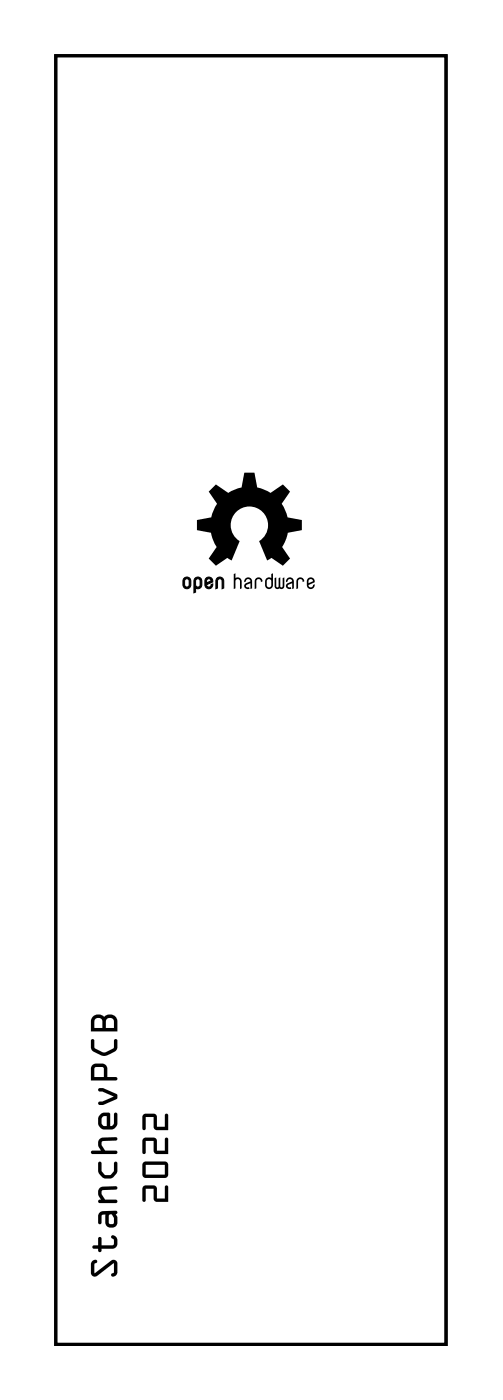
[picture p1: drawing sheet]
<svg xmlns="http://www.w3.org/2000/svg" width="33mm" height="91mm" viewBox="0 0 33 91" stroke-linecap="round" stroke-linejoin="round" font-family="sans-serif">
<path d="M3.6 3.6h25.5v84.1h-25.5z" fill="none" stroke="#000" stroke-width=".2"/>
<g fill="#000">
<path d="M14.2 37.7h.2l.2 .1v.6h-.1v-.5a.15 .15 0 0 0-.2-.1 .15 .15 0 0 0-.1 .1v.5h-.1zM15.2 37.5l.2-.1v.3h.2l.1 .1 .1 .6h-.1v-.5a.15 .15 0 0 0-.2-.1 .15 .15 0 0 0-.1 .1v.5h-.2zM16 37.8l.3-.1 .1 .1v.6h-.1v-.3l-.3 .1 .3 .2a.21 .21 0 0 1-.3 0 .21 .21 0 0 1 .1-.3l.2-.2a.15 .15 0 0 0-.1-.1 .15 .15 0 0 0-.2 .1l-.1 .1zM16.7 37.8l.2-.1 .1 .1 .1 .1-.1 .1a.15 .15 0 0 0-.1-.2 .15 .15 0 0 0-.2 .1v.5h-.1zM17.9 37.7h.1v.6h.1h.1v-.6h.1v.6h.1v-.6h.1v.7h-.5zM13.8 31.9l.3-.3 .8 .6 .9-.4 .1-1h.7l.2 1 .8 .4 .9-.6 .4 .5-.5 .8 .4 .9 .9 .1v.7l-.9 .2-.4 .9 .5 .8-.4 .4-.8-.5-.3 .2-.5-1.3a1.22 1.22 0 0 0 .3-1.8 1.22 1.22 0 0 0-1.9 0 1.22 1.22 0 0 0 .3 1.8l-.5 1.3-.3-.2-.7 .5-.5-.4 .5-.8-.3-.9-1-.2v-.7l1-.1 .4-.9-.6-.8zM18.7 37.8l.3-.1 .1 .1 .1 .6h-.1v-.3l-.3 .1 .2 .2a.21 .21 0 0 1-.3 0 .21 .21 0 0 1 .1-.3l.3-.2a.15 .15 0 0 0-.2-.1 .15 .15 0 0 0-.1 .1l-.1 .1zM19.4 37.8l.2-.1 .2 .1v.1l-.1 .1a.15 .15 0 0 0-.1-.2 .15 .15 0 0 0-.2 .1v.5h-.1z"/>
<path d="M3.6 3.6v84.1h25.5v-84.1zM3.6 3.6h25.5v84.1h-25.5z"/>
<path d="M12 37.7l-.1 .5a.26 .26 0 0 0 .3 .2 .26 .26 0 0 0 .2-.2v-.5h-.2zM12.1 37.8h.2v.4a.15 .15 0 0 1-.1 .1 .15 .15 0 0 1-.2-.1z"/>
<path d="M12.7 37.7l-.1 .2v.8l.2-.1v-.2h.2l.2-.2-.1-.5h-.2zM12.8 37.8h.2l.1 .4a.15 .15 0 0 1-.2 .1 .15 .15 0 0 1-.1-.1z"/>
<path d="M13.4 37.7v.5a.26 .26 0 0 0 .3 .2 .26 .26 0 0 0 .2-.3l-.1 .1a.15 .15 0 0 1-.2 .1 .15 .15 0 0 1-.1-.1l.4-.3-.2-.2zM13.5 37.8h.2l.1 .1-.3 .1z"/>
<path d="M17.4 37.8l.3-.1v-.2l.1-.1v.8a.26 .26 0 0 1-.3 .2 .26 .26 0 0 1-.2-.2zM17.4 37.8v.4a.15 .15 0 0 0 .1 .1 .15 .15 0 0 0 .2-.1v-.4z"/>
<path d="M20.1 37.8l.3-.1 .1 .2-.4 .3a.15 .15 0 0 0 .2 .1 .15 .15 0 0 0 .1-.1l.1-.1a.26 .26 0 0 1-.2 .3 .26 .26 0 0 1-.3-.2zM20.2 37.8l-.1 .3 .3-.2-.1-.1z"/>
<path d="M9.4 77.4h.1h.7v.8h.6v-.7a.11 .11 0 0 1 .1-.1 .11 .11 0 0 1 .1 .1v.9h-.9l-.1-.8h-.5v.7a.11 .11 0 0 1-.1 .1 .11 .11 0 0 1-.1-.1zM9.4 75.9l.1-.1h1.3l.2 .2v.7l-.2 .2h-1.4l-.1-.2zM9.5 76v.7h1.3v-.7zM9.4 74.3l.1-.1 .7 .1v.8h.6v-.7a.11 .11 0 0 1 .1-.2 .11 .11 0 0 1 .1 .2v.9h-.9l-.1-.8h-.5v.7a.11 .11 0 0 1-.1 .1 .11 .11 0 0 1-.1-.1zM9.4 72.7h.1h.7v.8h.6v-.7a.11 .11 0 0 1 .1-.1 .11 .11 0 0 1 .1 .1v1l-.9-.1-.1-.8h-.5v.7a.11 .11 0 0 1-.1 .2 .11 .11 0 0 1-.1-.2z"/>
<path d="M9.4 77.4h.1h.7v.8h.6v-.7a.11 .11 0 0 1 .1-.1 .11 .11 0 0 1 .1 .1v.9h-.9l-.1-.8h-.5v.7a.11 .11 0 0 1-.1 .1 .11 .11 0 0 1-.1-.1zM9.4 77.4l-.1 .9a.11 .11 0 0 0 .1 .1 .11 .11 0 0 0 .1-.1v-.7h.5l.1 .8h.9v-.9a.11 .11 0 0 0-.1-.1 .11 .11 0 0 0-.1 .1v.7h-.6v-.8h-.7zM9.4 75.9l.1-.1h1.3l.2 .2v.7l-.2 .2h-1.4l-.1-.2zM9.4 75.9l-.1 .8 .1 .2h1.4l.2-.2v-.7l-.2-.2h-1.3zM9.5 76v.7h1.3v-.7zM9.5 76h1.3v.7h-1.3zM9.4 74.3l.1-.1 .7 .1v.8h.6v-.7a.11 .11 0 0 1 .1-.2 .11 .11 0 0 1 .1 .2v.9h-.9l-.1-.8h-.5v.7a.11 .11 0 0 1-.1 .1 .11 .11 0 0 1-.1-.1zM9.4 74.3l-.1 .9a.11 .11 0 0 0 .1 .1 .11 .11 0 0 0 .1-.1v-.7h.5l.1 .8h.9v-.9a.11 .11 0 0 0-.1-.2 .11 .11 0 0 0-.1 .2v.7h-.6v-.8l-.7-.1zM9.4 72.7h.1h.7v.8h.6v-.7a.11 .11 0 0 1 .1-.1 .11 .11 0 0 1 .1 .1v1l-.9-.1-.1-.8h-.5v.7a.11 .11 0 0 1-.1 .2 .11 .11 0 0 1-.1-.2zM9.4 72.7l-.1 .9a.11 .11 0 0 0 .1 .2 .11 .11 0 0 0 .1-.2v-.7h.5l.1 .8 .9 .1v-1a.11 .11 0 0 0-.1-.1 .11 .11 0 0 0-.1 .1v.7h-.6v-.8h-.7z"/>
<path d="M6 82.3l.2-.1a.14 .14 0 0 1 .1 .2 .14 .14 0 0 1-.1 .1v.6l1-.8 .2-.1 .2 .1 .1 .2-.1 .6-.2 .2a.14 .14 0 0 1-.1-.2 .14 .14 0 0 1 .1-.1v-.6l-1.1 .9h-.2l-.2-.2v-.6zM6.4 80.8h.2v.5h.8v-.1v-.3a.14 .14 0 0 1-.2-.2 .12 .12 0 0 1 .2-.1 .47 .47 0 0 1 .3 .5 .47 .47 0 0 1-.4 .4h-.7v.1a.11 .11 0 0 1-.1 .1 .11 .11 0 0 1-.1-.1v-.1h-.3a.11 .11 0 0 1-.1-.1 .11 .11 0 0 1 .1-.1h.3zM6.5 79.1l.2-.1h.8a.11 .11 0 0 1 .2 .1 .11 .11 0 0 1-.2 .1l.2 .2v.4a.4 .4 0 0 1-.4 .3 .4 .4 0 0 1-.4-.3v-.5h-.3v.5a.11 .11 0 0 1-.1 .1 .11 .11 0 0 1-.1-.1zM7.1 79.3v.5l.3 .1v-.4l-.1-.2zM6.5 77.5l.2-.1h.8a.11 .11 0 0 1 .2 .1 .11 .11 0 0 1-.2 .1l-.8 .1-.1 .1v.1l.3 .4h.6a.11 .11 0 0 1 .2 .1 .11 .11 0 0 1-.2 .1h-1a.11 .11 0 0 1-.1-.1 .11 .11 0 0 1 .1-.1h.1l-.2-.4zM6.4 75.8l.2 .1v.5l.3 .3h.3l.2-.2v-.6a.11 .11 0 0 1 .1-.1 .11 .11 0 0 1 .2 .1v.5a.64 .64 0 0 1-.7 .5 .64 .64 0 0 1-.6-.5zM6.5 74.3l.2-.1h.8a.11 .11 0 0 1 .2 .1 .11 .11 0 0 1-.2 .1l-.8 .1-.1 .1v.1l.3 .4h.6a.11 .11 0 0 1 .2 .1 .11 .11 0 0 1-.2 .1h-1.5a.11 .11 0 0 1-.1-.1 .11 .11 0 0 1 .1-.1h.6l-.2-.4zM6.5 72.7l.3-.1h.4v.9h.1l.1-.2v-.6a.11 .11 0 0 1 .1-.1 .11 .11 0 0 1 .2 .1v.7l-.2 .2-.1 .1h-.6a.45 .45 0 0 1-.4-.4v-.4zM6.7 72.9l-.1 .5 .2 .1h.2v-.7zM6.4 71h.3l.9 .4 .1 .1-.1 .2-.9 .4h-.2a.11 .11 0 0 1-.1-.1 .11 .11 0 0 1 .1-.1l.9-.3-.7-.4h-.2zM6 69.5l.3-.1h.4a.34 .34 0 0 1 .3 .3v.6h.5a.11 .11 0 0 1 .2 .1 .11 .11 0 0 1-.2 .1h-1.6v-.8zM6.2 69.7v.6h.6l-.1-.6zM6 67.8l.1 .1 .1 .5 .6 .3 .6-.3v-.5a.11 .11 0 0 1 .1-.1 .11 .11 0 0 1 .2 .1v.4a1.02 1.02 0 0 1-1.1 .6l-.6-.4zM6.1 66.3l.4-.1 .3 .2 .3-.2a.46 .46 0 0 1 .6 .5v.6h-1.8v-.6zM7 66.5l-.1 .6h.5v-.6l-.2-.1zM6.2 66.5v.6h.5l-.1-.6-.1-.1z"/>
<path d="M6 82.3l.2-.1a.14 .14 0 0 1 .1 .2 .14 .14 0 0 1-.1 .1v.6l1-.8 .2-.1 .2 .1 .1 .2-.1 .6-.2 .2a.16 .16 0 0 1-.1-.2 .16 .16 0 0 1 .1-.1v-.6l-1.1 .9h-.2l-.2-.2v-.6zM6 82.3l-.1 .2v.6l.2 .2h.2l1.1-.9v.7a.11 .11 0 0 0-.2 .1 .11 .11 0 0 0 .2 .1l.2-.2 .1-.6-.1-.2-.3-.1-1.1 .9v-.7a.12 .12 0 0 0 .1-.1 .12 .12 0 0 0-.1-.1zM6.4 80.8h.2v.5h.8v-.1v-.3a.14 .14 0 0 1-.2-.2 .12 .12 0 0 1 .2-.1 .47 .47 0 0 1 .3 .5 .47 .47 0 0 1-.4 .4h-.7v.1a.11 .11 0 0 1-.1 .1 .11 .11 0 0 1-.1-.1v-.1h-.3a.11 .11 0 0 1-.1-.1 .11 .11 0 0 1 .1-.1h.3zM6.4 80.8v.5h-.3a.11 .11 0 0 0-.1 .1 .11 .11 0 0 0 .1 .1h.3v.1a.11 .11 0 0 0 .1 .1 .11 .11 0 0 0 .1-.1v-.1h.7a.47 .47 0 0 0 .4-.4 .47 .47 0 0 0-.3-.5 .15 .15 0 0 0-.1 .2 .15 .15 0 0 0 .1 .1v.4h-.8v-.5zM6.5 79.1l.2-.1h.8a.11 .11 0 0 1 .2 .1 .11 .11 0 0 1-.2 .1l.2 .2v.4a.4 .4 0 0 1-.4 .3 .4 .4 0 0 1-.4-.3v-.5h-.3v.5a.11 .11 0 0 1-.1 .1 .11 .11 0 0 1-.1-.1zM6.5 79.1l-.1 .7a.11 .11 0 0 0 .1 .1 .11 .11 0 0 0 .1-.1v-.5h.3v.5a.4 .4 0 0 0 .4 .3 .4 .4 0 0 0 .4-.3v-.4l-.2-.2a.11 .11 0 0 0 .2-.1 .11 .11 0 0 0-.2-.1h-.8zM7.1 79.3v.5l.3 .1v-.4l-.1-.2zM7.1 79.3h.2l.1 .2v.4l-.3-.1zM6.5 77.5l.2-.1h.8a.11 .11 0 0 1 .2 .1 .11 .11 0 0 1-.2 .1l-.8 .1-.1 .2 .3 .4h.6a.11 .11 0 0 1 .2 .1 .11 .11 0 0 1-.2 .1h-1a.11 .11 0 0 1-.1-.1 .11 .11 0 0 1 .1-.1h.1l-.2-.4zM6.5 77.5l-.1 .4 .2 .4h-.1a.11 .11 0 0 0-.1 .1 .11 .11 0 0 0 .1 .1h1a.11 .11 0 0 0 .2-.1 .11 .11 0 0 0-.2-.1h-.6l-.3-.4v-.1l.1-.1 .8-.1a.11 .11 0 0 0 .2-.1 .11 .11 0 0 0-.2-.1h-.8zM6.4 75.8l.2 .1v.5l.3 .3h.3l.2-.2v-.6a.11 .11 0 0 1 .1-.1 .11 .11 0 0 1 .2 .1l-.1 .7a.64 .64 0 0 1-.7 .3 .64 .64 0 0 1-.5-.4zM6.4 75.8v.7l.2 .3 .3 .1h.4l.3-.3 .1-.7a.11 .11 0 0 0-.2-.1 .11 .11 0 0 0-.1 .1v.6l-.2 .2h-.3l-.3-.3v-.5zM6.5 74.3l.2-.1h.8a.11 .11 0 0 1 .2 .1 .11 .11 0 0 1-.2 .1l-.8 .1-.1 .2 .3 .4h.6a.11 .11 0 0 1 .2 .1 .11 .11 0 0 1-.2 .1h-1.5a.11 .11 0 0 1-.1-.1 .11 .11 0 0 1 .1-.1h.6l-.2-.4zM6.5 74.3l-.1 .4 .2 .4h-.6a.11 .11 0 0 0-.1 .1 .11 .11 0 0 0 .1 .1h1.5a.11 .11 0 0 0 .2-.1 .11 .11 0 0 0-.2-.1h-.6l-.3-.4v-.1l.1-.1 .8-.1a.11 .11 0 0 0 .2-.1 .11 .11 0 0 0-.2-.1h-.8zM6.5 72.7l.3-.1h.4v.9l.2-.2v-.6a.11 .11 0 0 1 .1-.1 .11 .11 0 0 1 .2 .1l-.1 .7-.2 .3h-.1h-.6l-.2-.2-.1-.5zM6.5 72.7l-.1 .2v.4a.45 .45 0 0 0 .4 .4h.6l.1-.1 .2-.3v-.6a.11 .11 0 0 0-.2-.1 .11 .11 0 0 0-.1 .1v.6l-.1 .2h-.1v-.9h-.4zM6.7 72.9l-.1 .5 .2 .1h.2v-.7zM6.7 72.9l.3-.1v.7h-.2l-.2-.1zM6.4 71h.3l.9 .4 .1 .1-.1 .2-.9 .4h-.2a.11 .11 0 0 1-.1-.1 .11 .11 0 0 1 .1-.1l.9-.3-.7-.4h-.2zM6.4 71l.1 .2h.2l.7 .4-.9 .3a.11 .11 0 0 0-.1 .1 .11 .11 0 0 0 .1 .1h.2l.9-.4 .1-.2-1-.5zM6 69.5l.3-.1h.4a.34 .34 0 0 1 .3 .3v.6h.5a.11 .11 0 0 1 .2 .1 .11 .11 0 0 1-.2 .1h-1.6v-.8zM6 69.5l-.1 .2v.8h1.6a.11 .11 0 0 0 .2-.1 .11 .11 0 0 0-.2-.1h-.5v-.6a.34 .34 0 0 0-.3-.3h-.4zM6.2 69.7v.6h.6l-.1-.6zM6.2 69.7h.5l.1 .6h-.6zM6 67.8l.1 .1 .1 .5 .6 .3 .6-.3v-.5a.11 .11 0 0 1 .1-.1 .11 .11 0 0 1 .2 .1l-.1 .6-.7 .4a.99 .99 0 0 1-.8-.3l-.2-.2zM6 67.8v.7l.6 .4a1.02 1.02 0 0 0 1.1-.6v-.4a.11 .11 0 0 0-.2-.1 .11 .11 0 0 0-.1 .1v.5l-.6 .3-.6-.3-.1-.5zM6.1 66.3l.4-.1 .3 .2 .3-.2a.46 .46 0 0 1 .6 .5v.6h-1.8v-.6zM6.1 66.3l-.2 .4v.6h1.8v-.6a.5 .5 0 0 0-.4-.5 .5 .5 0 0 0-.5 .2l-.3-.2zM7 66.5l-.1 .6h.5v-.6l-.2-.1zM7 66.5l.1-.1 .3 .1v.6h-.5zM6.2 66.5v.6h.5l-.1-.6-.2-.1zM6.2 66.5l.3-.1 .1 .1 .1 .6h-.5z"/>
</g>
<path d="M12 37.7h.2h.2v.5a.26 .26 0 0 1-.2 .2 .26 .26 0 0 1-.3-.2zM12.1 37.8h.2v.4a.15 .15 0 0 1-.1 .1 .15 .15 0 0 1-.2-.1zM12.7 37.7h.2h.2l.1 .5-.2 .2h-.2v.2l-.2 .1v-.8zM12.8 37.8h.2l.1 .4a.15 .15 0 0 1-.2 .1 .15 .15 0 0 1-.1-.1zM13.4 37.7h.3l.2 .2-.4 .3a.15 .15 0 0 0 .1 .1 .15 .15 0 0 0 .2-.1l.1-.1a.26 .26 0 0 1-.2 .3 .26 .26 0 0 1-.3-.2zM13.5 37.8h.2l.1 .1-.3 .1zM14.2 37.7h.2l.2 .1v.6h-.1v-.5a.15 .15 0 0 0-.2-.1 .15 .15 0 0 0-.1 .1v.5h-.1z" fill="none" stroke="#000" stroke-width=".07"/>
<path d="M23.5 7.5h1.4v1.4h-1.4z" fill="#fff"/>
<path d="M23.5 7.5h1.4v1.4h-1.4z" fill="none" stroke="#fff" stroke-width=".76" stroke-linecap="butt"/>
<circle cx="24.2" cy="8.2" r=".7" fill="#fff"/>
<circle cx="24.2" cy="8.2" r=".7" fill="none" stroke="#fff" stroke-width=".76" stroke-linecap="butt"/>
<circle cx="8.9" cy="8.2" r=".7" fill="#fff"/>
<circle cx="8.9" cy="8.2" r=".7" fill="none" stroke="#fff" stroke-width=".76" stroke-linecap="butt"/>
<circle cx="24.2" cy="10.8" r=".7" fill="#fff"/>
<circle cx="24.2" cy="10.8" r=".7" fill="none" stroke="#fff" stroke-width=".76" stroke-linecap="butt"/>
<circle cx="8.9" cy="10.8" r=".7" fill="#fff"/>
<circle cx="8.9" cy="10.8" r=".7" fill="none" stroke="#fff" stroke-width=".76" stroke-linecap="butt"/>
<circle cx="24.2" cy="13.3" r=".7" fill="#fff"/>
<circle cx="24.2" cy="13.3" r=".7" fill="none" stroke="#fff" stroke-width=".76" stroke-linecap="butt"/>
<circle cx="8.9" cy="13.3" r=".7" fill="#fff"/>
<circle cx="8.9" cy="13.3" r=".7" fill="none" stroke="#fff" stroke-width=".76" stroke-linecap="butt"/>
<circle cx="24.2" cy="15.9" r=".7" fill="#fff"/>
<circle cx="24.2" cy="15.9" r=".7" fill="none" stroke="#fff" stroke-width=".76" stroke-linecap="butt"/>
<circle cx="8.9" cy="15.9" r=".7" fill="#fff"/>
<circle cx="8.9" cy="15.9" r=".7" fill="none" stroke="#fff" stroke-width=".76" stroke-linecap="butt"/>
<circle cx="24.2" cy="18.4" r=".7" fill="#fff"/>
<circle cx="24.2" cy="18.4" r=".7" fill="none" stroke="#fff" stroke-width=".76" stroke-linecap="butt"/>
<circle cx="8.9" cy="18.4" r=".7" fill="#fff"/>
<circle cx="8.9" cy="18.4" r=".7" fill="none" stroke="#fff" stroke-width=".76" stroke-linecap="butt"/>
<circle cx="24.2" cy="20.9" r=".7" fill="#fff"/>
<circle cx="24.2" cy="20.9" r=".7" fill="none" stroke="#fff" stroke-width=".76" stroke-linecap="butt"/>
<circle cx="8.9" cy="20.9" r=".7" fill="#fff"/>
<circle cx="8.9" cy="20.9" r=".7" fill="none" stroke="#fff" stroke-width=".76" stroke-linecap="butt"/>
<circle cx="24.2" cy="23.5" r=".7" fill="#fff"/>
<circle cx="24.2" cy="23.5" r=".7" fill="none" stroke="#fff" stroke-width=".76" stroke-linecap="butt"/>
<circle cx="8.9" cy="23.5" r=".7" fill="#fff"/>
<circle cx="8.9" cy="23.5" r=".7" fill="none" stroke="#fff" stroke-width=".76" stroke-linecap="butt"/>
<circle cx="24.2" cy="26" r=".7" fill="#fff"/>
<circle cx="24.2" cy="26" r=".7" fill="none" stroke="#fff" stroke-width=".76" stroke-linecap="butt"/>
<circle cx="8.9" cy="26" r=".7" fill="#fff"/>
<circle cx="8.9" cy="26" r=".7" fill="none" stroke="#fff" stroke-width=".76" stroke-linecap="butt"/>
<circle cx="24.2" cy="28.6" r=".7" fill="#fff"/>
<circle cx="24.2" cy="28.6" r=".7" fill="none" stroke="#fff" stroke-width=".76" stroke-linecap="butt"/>
<circle cx="8.9" cy="28.6" r=".7" fill="#fff"/>
<circle cx="8.9" cy="28.6" r=".7" fill="none" stroke="#fff" stroke-width=".76" stroke-linecap="butt"/>
<circle cx="24.2" cy="31.1" r=".7" fill="#fff"/>
<circle cx="24.2" cy="31.1" r=".7" fill="none" stroke="#fff" stroke-width=".76" stroke-linecap="butt"/>
<circle cx="8.9" cy="31.1" r=".7" fill="#fff"/>
<circle cx="8.9" cy="31.1" r=".7" fill="none" stroke="#fff" stroke-width=".76" stroke-linecap="butt"/>
<circle cx="24.2" cy="33.6" r=".7" fill="#fff"/>
<circle cx="24.2" cy="33.6" r=".7" fill="none" stroke="#fff" stroke-width=".76" stroke-linecap="butt"/>
<circle cx="8.9" cy="33.6" r=".7" fill="#fff"/>
<circle cx="8.9" cy="33.6" r=".7" fill="none" stroke="#fff" stroke-width=".76" stroke-linecap="butt"/>
<circle cx="24.2" cy="36.2" r=".7" fill="#fff"/>
<circle cx="24.2" cy="36.2" r=".7" fill="none" stroke="#fff" stroke-width=".76" stroke-linecap="butt"/>
<circle cx="8.9" cy="36.2" r=".7" fill="#fff"/>
<circle cx="8.9" cy="36.2" r=".7" fill="none" stroke="#fff" stroke-width=".76" stroke-linecap="butt"/>
<circle cx="24.2" cy="38.7" r=".7" fill="#fff"/>
<circle cx="24.2" cy="38.7" r=".7" fill="none" stroke="#fff" stroke-width=".76" stroke-linecap="butt"/>
<circle cx="8.9" cy="38.7" r=".7" fill="#fff"/>
<circle cx="8.9" cy="38.7" r=".7" fill="none" stroke="#fff" stroke-width=".76" stroke-linecap="butt"/>
<circle cx="24.2" cy="41.3" r=".7" fill="#fff"/>
<circle cx="24.2" cy="41.3" r=".7" fill="none" stroke="#fff" stroke-width=".76" stroke-linecap="butt"/>
<circle cx="8.9" cy="41.3" r=".7" fill="#fff"/>
<circle cx="8.9" cy="41.3" r=".7" fill="none" stroke="#fff" stroke-width=".76" stroke-linecap="butt"/>
<circle cx="24.2" cy="43.8" r=".7" fill="#fff"/>
<circle cx="24.2" cy="43.8" r=".7" fill="none" stroke="#fff" stroke-width=".76" stroke-linecap="butt"/>
<circle cx="8.9" cy="43.8" r=".7" fill="#fff"/>
<circle cx="8.9" cy="43.8" r=".7" fill="none" stroke="#fff" stroke-width=".76" stroke-linecap="butt"/>
<circle cx="24.2" cy="46.3" r=".7" fill="#fff"/>
<circle cx="24.2" cy="46.3" r=".7" fill="none" stroke="#fff" stroke-width=".76" stroke-linecap="butt"/>
<circle cx="8.9" cy="46.3" r=".7" fill="#fff"/>
<circle cx="8.9" cy="46.3" r=".7" fill="none" stroke="#fff" stroke-width=".76" stroke-linecap="butt"/>
<circle cx="24.2" cy="48.9" r=".7" fill="#fff"/>
<circle cx="24.2" cy="48.9" r=".7" fill="none" stroke="#fff" stroke-width=".76" stroke-linecap="butt"/>
<circle cx="8.9" cy="48.9" r=".7" fill="#fff"/>
<circle cx="8.9" cy="48.9" r=".7" fill="none" stroke="#fff" stroke-width=".76" stroke-linecap="butt"/>
<circle cx="24.2" cy="51.4" r=".7" fill="#fff"/>
<circle cx="24.2" cy="51.4" r=".7" fill="none" stroke="#fff" stroke-width=".76" stroke-linecap="butt"/>
<circle cx="8.9" cy="51.4" r=".7" fill="#fff"/>
<circle cx="8.9" cy="51.4" r=".7" fill="none" stroke="#fff" stroke-width=".76" stroke-linecap="butt"/>
<circle cx="24.2" cy="54" r=".7" fill="#fff"/>
<circle cx="24.2" cy="54" r=".7" fill="none" stroke="#fff" stroke-width=".76" stroke-linecap="butt"/>
<circle cx="8.9" cy="54" r=".7" fill="#fff"/>
<circle cx="8.9" cy="54" r=".7" fill="none" stroke="#fff" stroke-width=".76" stroke-linecap="butt"/>
<circle cx="24.2" cy="56.5" r=".7" fill="#fff"/>
<circle cx="24.2" cy="56.5" r=".7" fill="none" stroke="#fff" stroke-width=".76" stroke-linecap="butt"/>
<circle cx="8.9" cy="56.5" r=".7" fill="#fff"/>
<circle cx="8.9" cy="56.5" r=".7" fill="none" stroke="#fff" stroke-width=".76" stroke-linecap="butt"/>
<path d="M20.9 64.7h1.4v1.4h-1.4z" fill="#fff"/>
<path d="M20.9 64.7h1.4v1.4h-1.4z" fill="none" stroke="#fff" stroke-width=".76" stroke-linecap="butt"/>
<circle cx="21.6" cy="65.4" r=".7" fill="#fff"/>
<circle cx="21.6" cy="65.4" r=".7" fill="none" stroke="#fff" stroke-width=".76" stroke-linecap="butt"/>
<circle cx="14" cy="65.4" r=".7" fill="#fff"/>
<circle cx="14" cy="65.4" r=".7" fill="none" stroke="#fff" stroke-width=".76" stroke-linecap="butt"/>
<circle cx="21.6" cy="67.9" r=".7" fill="#fff"/>
<circle cx="21.6" cy="67.9" r=".7" fill="none" stroke="#fff" stroke-width=".76" stroke-linecap="butt"/>
<circle cx="14" cy="67.9" r=".7" fill="#fff"/>
<circle cx="14" cy="67.9" r=".7" fill="none" stroke="#fff" stroke-width=".76" stroke-linecap="butt"/>
<circle cx="21.6" cy="70.5" r=".7" fill="#fff"/>
<circle cx="21.6" cy="70.5" r=".7" fill="none" stroke="#fff" stroke-width=".76" stroke-linecap="butt"/>
<circle cx="14" cy="70.5" r=".7" fill="#fff"/>
<circle cx="14" cy="70.5" r=".7" fill="none" stroke="#fff" stroke-width=".76" stroke-linecap="butt"/>
<circle cx="21.6" cy="73" r=".7" fill="#fff"/>
<circle cx="21.6" cy="73" r=".7" fill="none" stroke="#fff" stroke-width=".76" stroke-linecap="butt"/>
<circle cx="14" cy="73" r=".7" fill="#fff"/>
<circle cx="14" cy="73" r=".7" fill="none" stroke="#fff" stroke-width=".76" stroke-linecap="butt"/>
<circle cx="21.6" cy="75.5" r=".7" fill="#fff"/>
<circle cx="21.6" cy="75.5" r=".7" fill="none" stroke="#fff" stroke-width=".76" stroke-linecap="butt"/>
<circle cx="14" cy="75.5" r=".7" fill="#fff"/>
<circle cx="14" cy="75.5" r=".7" fill="none" stroke="#fff" stroke-width=".76" stroke-linecap="butt"/>
<circle cx="21.6" cy="78.1" r=".7" fill="#fff"/>
<circle cx="21.6" cy="78.1" r=".7" fill="none" stroke="#fff" stroke-width=".76" stroke-linecap="butt"/>
<circle cx="14" cy="78.1" r=".7" fill="#fff"/>
<circle cx="14" cy="78.1" r=".7" fill="none" stroke="#fff" stroke-width=".76" stroke-linecap="butt"/>
<circle cx="21.6" cy="80.6" r=".7" fill="#fff"/>
<circle cx="21.6" cy="80.6" r=".7" fill="none" stroke="#fff" stroke-width=".76" stroke-linecap="butt"/>
<circle cx="14" cy="80.6" r=".7" fill="#fff"/>
<circle cx="14" cy="80.6" r=".7" fill="none" stroke="#fff" stroke-width=".76" stroke-linecap="butt"/>
<circle cx="21.6" cy="83.2" r=".7" fill="#fff"/>
<circle cx="21.6" cy="83.2" r=".7" fill="none" stroke="#fff" stroke-width=".76" stroke-linecap="butt"/>
<circle cx="14" cy="83.2" r=".7" fill="#fff"/>
<circle cx="14" cy="83.2" r=".7" fill="none" stroke="#fff" stroke-width=".76" stroke-linecap="butt"/>
<path d="M24.7 74.8h1.5v1.5h-1.5z" fill="#fff"/>
<path d="M24.7 74.8h1.5v1.5h-1.5z" fill="none" stroke="#fff" stroke-width=".76" stroke-linecap="butt"/>
<circle cx="25.5" cy="75.5" r=".74" fill="#fff"/>
<circle cx="25.5" cy="75.5" r=".74" fill="none" stroke="#fff" stroke-width=".76" stroke-linecap="butt"/>
<circle cx="25.5" cy="73" r=".74" fill="#fff"/>
<circle cx="25.5" cy="73" r=".74" fill="none" stroke="#fff" stroke-width=".76" stroke-linecap="butt"/>
<path d="M4.2 14.9h1.9v1.9h-1.9z" fill="#fff"/>
<path d="M4.2 14.9h1.9v1.9h-1.9z" fill="none" stroke="#fff" stroke-width=".76" stroke-linecap="butt"/>
<circle cx="5.1" cy="15.9" r=".91" fill="#fff"/>
<circle cx="5.1" cy="15.9" r=".91" fill="none" stroke="#fff" stroke-width=".76" stroke-linecap="butt"/>
<circle cx="5.1" cy="8.2" r=".91" fill="#fff"/>
<circle cx="5.1" cy="8.2" r=".91" fill="none" stroke="#fff" stroke-width=".76" stroke-linecap="butt"/>
</svg>
